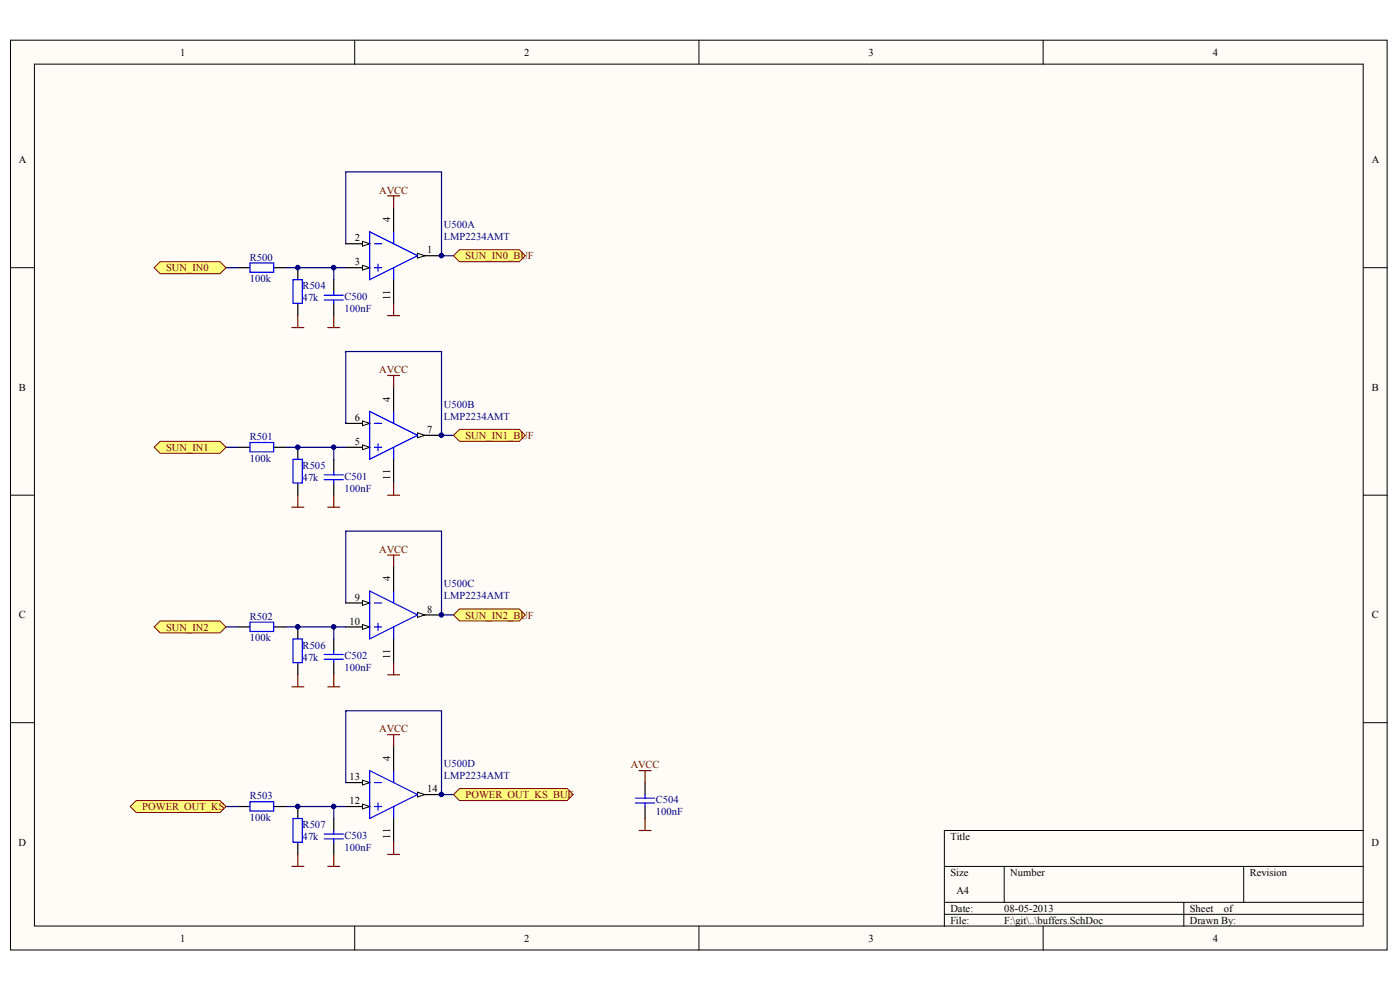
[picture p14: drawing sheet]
<svg xmlns="http://www.w3.org/2000/svg" width="288mm" height="204mm" viewBox="0 0 288 204" stroke-linecap="round" stroke-linejoin="round" font-family="sans-serif">
<defs><g id="words">
<g font-size="2.2">
<text x="37" y="11.4">1</text>
<text x="107.8" y="11.4">2</text>
<text x="178.6" y="11.4">3</text>
<text x="249.4" y="11.4">4</text>
<text x="3.9" y="33.6">A</text>
<text x="282" y="33.6">A</text>
<text x="72.9" y="49.6">2</text>
<text x="87.8" y="52.1">1</text>
<text x="72.9" y="54.5">3</text>
<text x="3.9" y="80.3">B</text>
<text x="282.1" y="80.3">B</text>
<text x="72.9" y="86.5">6</text>
<text x="87.8" y="89">7</text>
<text x="72.9" y="91.5">5</text>
<text x="72.9" y="123.5">9</text>
<text x="87.8" y="125.9">8</text>
<text x="3.9" y="127.1">C</text>
<text x="71.9" y="128.4">10</text>
<text x="282.1" y="127.1">C</text>
<text x="71.9" y="160.4">13</text>
<text x="71.9" y="165.3">12</text>
<text x="87.8" y="162.8">14</text>
<text x="3.8" y="173.9">D</text>
<text x="195.4" y="172.6">Title</text>
<text x="282" y="173.9">D</text>
<text x="195.4" y="180">Size</text>
<text x="196.6" y="183.7">A4</text>
<text x="207.7" y="180">Number</text>
<text x="257" y="180">Revision</text>
<text x="195.4" y="187.4">Date:</text>
<text x="195.4" y="189.9">File:</text>
<text x="206.5" y="187.4">08-05-2013</text>
<text x="206.5" y="189.9">F:\git\..\buffers.SchDoc</text>
<text x="244.6" y="187.4">Sheet</text>
<text x="244.6" y="189.9">Drawn By:</text>
<text x="251.7" y="187.4">of</text>
<text x="37" y="193.6">1</text>
<text x="107.8" y="193.6">2</text>
<text x="178.6" y="193.6">3</text>
<text x="249.4" y="193.6">4</text>
</g>
<g font-size="2.2" fill="#800000">
<text x="78" y="39.8">AVCC</text>
<text x="95.7" y="53.3">SUN_IN0_BUF</text>
<text x="34.2" y="55.8">SUN_IN0</text>
<text x="78" y="76.7">AVCC</text>
<text x="34.2" y="92.7">SUN_IN1</text>
<text x="95.7" y="90.2">SUN_IN1_BUF</text>
<text x="78" y="113.6">AVCC</text>
<text x="34.2" y="129.6">SUN_IN2</text>
<text x="95.7" y="127.2">SUN_IN2_BUF</text>
<text x="78" y="150.5">AVCC</text>
<text x="129.7" y="157.9">AVCC</text>
<text x="29.2" y="166.5">POWER_OUT_KS</text>
<text x="95.7" y="164.1">POWER_OUT_KS_BUF</text>
</g>
<g font-size="2.2" fill="#000080">
<text x="91.3" y="46.9">U500A</text>
<text x="51.4" y="53.6">R500</text>
<text x="91.3" y="49.4">LMP2234AMT</text>
<text x="51.4" y="58">100k</text>
<text x="62.2" y="59.5">R504</text>
<text x="62.2" y="61.9">47k</text>
<text x="70.8" y="64.1">100nF</text>
<text x="70.8" y="61.7">C500</text>
<text x="91.3" y="83.8">U500B</text>
<text x="91.3" y="86.3">LMP2234AMT</text>
<text x="51.4" y="94.9">100k</text>
<text x="51.4" y="90.5">R501</text>
<text x="62.2" y="98.8">47k</text>
<text x="62.2" y="96.4">R505</text>
<text x="70.8" y="101.1">100nF</text>
<text x="70.8" y="98.6">C501</text>
<text x="91.3" y="120.8">U500C</text>
<text x="91.3" y="123.2">LMP2234AMT</text>
<text x="51.4" y="131.8">100k</text>
<text x="51.4" y="127.4">R502</text>
<text x="62.2" y="135.8">47k</text>
<text x="62.2" y="133.3">R506</text>
<text x="70.8" y="138">100nF</text>
<text x="70.8" y="135.5">C502</text>
<text x="91.3" y="157.7">U500D</text>
<text x="91.3" y="160.1">LMP2234AMT</text>
<text x="51.4" y="164.3">R503</text>
<text x="134.8" y="167.5">100nF</text>
<text x="134.8" y="165.1">C504</text>
<text x="51.4" y="168.7">100k</text>
<text x="62.2" y="172.7">47k</text>
<text x="62.2" y="170.2">R507</text>
<text x="70.8" y="172.4">C503</text>
<text x="70.8" y="174.9">100nF</text>
</g>
<g font-size="2.1">
<text x="80.3" y="45.7" transform="rotate(-90 80.3 45.7)">4</text>
<text x="80.3" y="61.6" transform="rotate(-90 80.3 61.6)">11</text>
<text x="80.3" y="82.6" transform="rotate(-90 80.3 82.6)">4</text>
<text x="80.3" y="98.6" transform="rotate(-90 80.3 98.6)">11</text>
<text x="80.3" y="119.5" transform="rotate(-90 80.3 119.5)">4</text>
<text x="80.3" y="135.5" transform="rotate(-90 80.3 135.5)">11</text>
<text x="80.3" y="156.4" transform="rotate(-90 80.3 156.4)">4</text>
<text x="80.3" y="172.4" transform="rotate(-90 80.3 172.4)">11</text>
</g>
</g></defs>
<g fill="#fffcf8" stroke="#000" stroke-width=".21">
<path d="M2.2 8.3h283v187h-283z"/>
<path d="M7.1 13.2h273.2v177.1h-273.2z"/>
</g>
<g fill="none" stroke="#000" stroke-width=".21">
<path d="M72.9 8.3v4.9M143.7 8.3v4.9M214.5 8.3v4.9M2.2 55h4.9M280.3 55h5M2.2 101.8h4.9M280.3 101.8h5M2.2 148.6h4.9M280.3 148.6h5M194.2 178.1h86.1M206.5 178.1v7.4M255.7 178.1v7.4"/>
<path d="M280.3 170.7h-86.1v19.7M72.9 190.4v4.9M143.7 190.4v4.9M194.2 185.5h86.1M194.2 187.9h86.1M214.5 190.4v4.9M243.4 185.5v4.9"/>
</g>
<path d="M71.1 50.1h4.9" fill="none" stroke="#000" stroke-width=".25"/>
<path d="M74.5 49.6l1.5 .5-1.5 .5z" fill="#fffcf8" stroke="#000" stroke-width=".21"/>
<path d="M71.1 55h4.9" fill="none" stroke="#000" stroke-width=".25"/>
<path d="M74.5 54.5l1.5 .5-1.5 .5z" fill="#fffcf8" stroke="#000" stroke-width=".21"/>
<path d="M85.9 52.6h4.9" fill="none" stroke="#000" stroke-width=".25"/>
<path d="M85.9 52.1l1.4 .5-1.4 .5z" fill="#fffcf8" stroke="#000" stroke-width=".21"/>
<path d="M76 47.6l9.9 5-9.9 4.9zM77 50.1h1.5M77 55h1.5M77.7 54.3v1.5M80.9 47.6v2.5M80.9 55v2.5" fill="none" stroke="#00f" stroke-width=".25"/>
<path d="M80.9 42.7v4.9M80.9 57.5v4.9M71.1 87h4.9" fill="none" stroke="#000" stroke-width=".25"/>
<path d="M74.5 86.5l1.5 .5-1.5 .5z" fill="#fffcf8" stroke="#000" stroke-width=".21"/>
<path d="M71.1 91.9h4.9" fill="none" stroke="#000" stroke-width=".25"/>
<path d="M74.5 91.5l1.5 .4-1.5 .5z" fill="#fffcf8" stroke="#000" stroke-width=".21"/>
<path d="M85.9 89.5h4.9" fill="none" stroke="#000" stroke-width=".25"/>
<path d="M85.9 89l1.4 .5-1.4 .5z" fill="#fffcf8" stroke="#000" stroke-width=".21"/>
<path d="M76 84.6l9.9 4.9-9.9 4.9zM77 87h1.5M77 91.9h1.5M77.7 91.2v1.5M80.9 84.6v2.4M80.9 91.9v2.5" fill="none" stroke="#00f" stroke-width=".25"/>
<path d="M80.9 79.6v5M80.9 94.4v4.9M71.1 123.9h4.9" fill="none" stroke="#000" stroke-width=".25"/>
<path d="M74.5 123.5l1.5 .4-1.5 .5z" fill="#fffcf8" stroke="#000" stroke-width=".21"/>
<path d="M71.1 128.9h4.9" fill="none" stroke="#000" stroke-width=".25"/>
<path d="M74.5 128.4l1.5 .5-1.5 .5z" fill="#fffcf8" stroke="#000" stroke-width=".21"/>
<path d="M85.9 126.4h4.9" fill="none" stroke="#000" stroke-width=".25"/>
<path d="M85.9 125.9l1.4 .5-1.4 .5z" fill="#fffcf8" stroke="#000" stroke-width=".21"/>
<path d="M76 121.5l9.9 4.9-9.9 4.9zM77 123.9h1.5M77 128.9h1.5M77.7 128.1v1.5M80.9 121.5v2.4M80.9 128.9v2.4" fill="none" stroke="#00f" stroke-width=".25"/>
<path d="M80.9 116.6v4.9M80.9 131.3v4.9M71.1 165.8h4.9" fill="none" stroke="#000" stroke-width=".25"/>
<path d="M74.5 165.3l1.5 .5-1.5 .5z" fill="#fffcf8" stroke="#000" stroke-width=".21"/>
<path d="M71.1 160.9h4.9" fill="none" stroke="#000" stroke-width=".25"/>
<path d="M74.5 160.4l1.5 .5-1.5 .5z" fill="#fffcf8" stroke="#000" stroke-width=".21"/>
<path d="M85.9 163.3h4.9" fill="none" stroke="#000" stroke-width=".25"/>
<path d="M85.9 162.8l1.4 .5-1.4 .5z" fill="#fffcf8" stroke="#000" stroke-width=".21"/>
<g fill="none" stroke="#00f" stroke-width=".25">
<path d="M51.4 54h4.9v2h-4.9zM60.3 57.5h1.9v4.9h-1.9zM51.4 91h4.9v1.9h-4.9zM60.3 94.4h1.9v4.9h-1.9zM51.4 127.9h4.9v1.9h-4.9zM60.3 131.3h1.9v4.9h-1.9zM76 158.4l9.9 4.9-9.9 4.9zM80.9 158.4v2.5M51.4 164.8h4.9v1.9h-4.9zM60.3 168.2h1.9v4.9h-1.9zM77 160.9h1.5M77 165.8h1.5"/>
<path d="M77.7 165v1.5M80.9 165.8v2.4"/>
</g>
<g fill="none" stroke="#000" stroke-width=".25">
<path d="M48.9 55h2.5M56.3 55h2.5M61.2 55v2.5M61.2 62.4v2.5M48.9 91.9h2.5M56.3 91.9h2.5M61.2 91.9v2.5M61.2 99.3v2.5M48.9 128.9h2.5M56.3 128.9h2.5M61.2 128.9v2.4M61.2 136.2v2.5"/>
<path d="M80.9 153.5v4.9M48.9 165.8h2.5M56.3 165.8h2.5M61.2 165.8v2.4M61.2 173.2v2.4M80.9 168.2v5"/>
</g>
<g fill="none" stroke="#800000" stroke-width=".25">
<path d="M79.7 40.3h2.5M80.9 40.3v2.4M60 67.3h2.5M61.2 64.9v2.4M79.7 77.2h2.5M79.7 64.9h2.5M80.9 62.4v2.5M80.9 77.2v2.4M80.9 99.3v2.5M60 104.3h2.5M61.2 101.8v2.5M79.7 114.1h2.5"/>
<path d="M79.7 101.8h2.5M80.9 114.1v2.5M61.2 138.7v2.5M79.7 138.7h2.5M80.9 136.2v2.5M60 141.2h2.5M79.7 151h2.5M80.9 151v2.5M60 178.1h2.5M61.2 175.6v2.5M79.7 175.6h2.5M80.9 173.2v2.4"/>
</g>
<path d="M46.5 55h2.4M71.1 50.1v-14.8h19.7v17.3h2.4M46.5 91.9h2.4M71.1 87v-14.7h19.7v17.2h2.4M46.5 128.9h2.4M71.1 123.9v-14.7h19.7v17.2h2.4M46.5 165.8h2.4M71.1 160.9v-14.8h19.7v17.2h2.4" fill="none" stroke="#000080" stroke-width=".25"/>
<g fill="#ffff80" stroke="#800000" stroke-width=".21">
<path d="M31.7 55l1.2-1.2h12.3l1.3 1.2-1.3 1.3h-12.3z" fill-rule="evenodd"/>
<path d="M31.7 91.9l1.2-1.2h12.3l1.3 1.2-1.3 1.3h-12.3z" fill-rule="evenodd"/>
<path d="M93.2 52.6l1.3-1.3h12.3l1.2 1.3-1.2 1.2h-12.3z" fill-rule="evenodd"/>
<path d="M93.2 89.5l1.3-1.2h12.3l1.2 1.2-1.2 1.2h-12.3z" fill-rule="evenodd"/>
<path d="M26.8 165.8l1.2-1.2h17.2l1.3 1.2-1.3 1.2h-17.2z" fill-rule="evenodd"/>
<path d="M31.7 128.9l1.2-1.3h12.3l1.3 1.3-1.3 1.2h-12.3z" fill-rule="evenodd"/>
<path d="M93.2 126.4l1.3-1.2h12.3l1.2 1.2-1.2 1.2h-12.3z" fill-rule="evenodd"/>
<path d="M93.2 163.3l1.3-1.2h22.1l1.3 1.2-1.3 1.3h-22.1z" fill-rule="evenodd"/>
</g>
<path d="M68.6 57.5v2.4M68.6 62.4v2.5M68.6 94.4v2.5M68.6 99.3v2.5M68.6 131.3v2.5M68.6 136.2v2.5M68.6 168.2v2.5M68.6 173.2v2.4M132.6 160.9v2.4M132.6 165.8v2.4" fill="none" stroke="#000" stroke-width=".25"/>
<g fill="none" stroke="#00f" stroke-width=".25">
<path d="M68.6 59.9v.8M66.7 61.7h3.9M66.7 60.7h3.9M68.6 61.7v.7M66.7 98.6h3.9M66.7 97.6h3.9M68.6 96.9v.7M68.6 98.6v.7M66.7 135.5h3.9M66.7 134.5h3.9M68.6 133.8v.7M68.6 135.5v.7"/>
<path d="M66.7 172.4h3.9M66.7 171.4h3.9M68.6 170.7v.7M68.6 172.4v.8M130.7 165h3.9M130.7 164.1h3.9M132.6 163.3v.8M132.6 165v.8"/>
</g>
<path d="M58.8 55h12.3M68.6 55v2.5M58.8 91.9h12.3M68.6 91.9v2.5M58.8 128.9h12.3M68.6 128.9v2.4M58.8 165.8h12.3M68.6 165.8v2.4" fill="none" stroke="#000080" stroke-width=".25"/>
<path d="M67.4 67.3h2.5M68.6 64.9v2.4M67.4 104.3h2.5M68.6 101.8v2.5M68.6 138.7v2.5M67.4 141.2h2.5M131.4 158.4h2.5M132.6 158.4v2.5M67.4 178.1h2.5M68.6 175.6v2.5M131.4 170.7h2.5M132.6 168.2v2.5" fill="none" stroke="#800000" stroke-width=".25"/>
<g fill="#000080" stroke="#000080" stroke-width=".21">
<circle cx="61.2" cy="165.8" r=".47"/>
<circle cx="61.2" cy="128.8" r=".47"/>
<circle cx="61.2" cy="91.9" r=".47"/>
<circle cx="61.2" cy="55" r=".47"/>
<circle cx="68.6" cy="165.8" r=".47"/>
<circle cx="68.6" cy="128.8" r=".47"/>
<circle cx="68.6" cy="91.9" r=".47"/>
<circle cx="68.6" cy="55" r=".47"/>
<circle cx="90.8" cy="163.3" r=".47"/>
<circle cx="90.8" cy="126.4" r=".47"/>
<circle cx="90.8" cy="89.5" r=".47"/>
<circle cx="90.8" cy="52.5" r=".47"/>
</g>
<use href="#words"/>
</svg>
